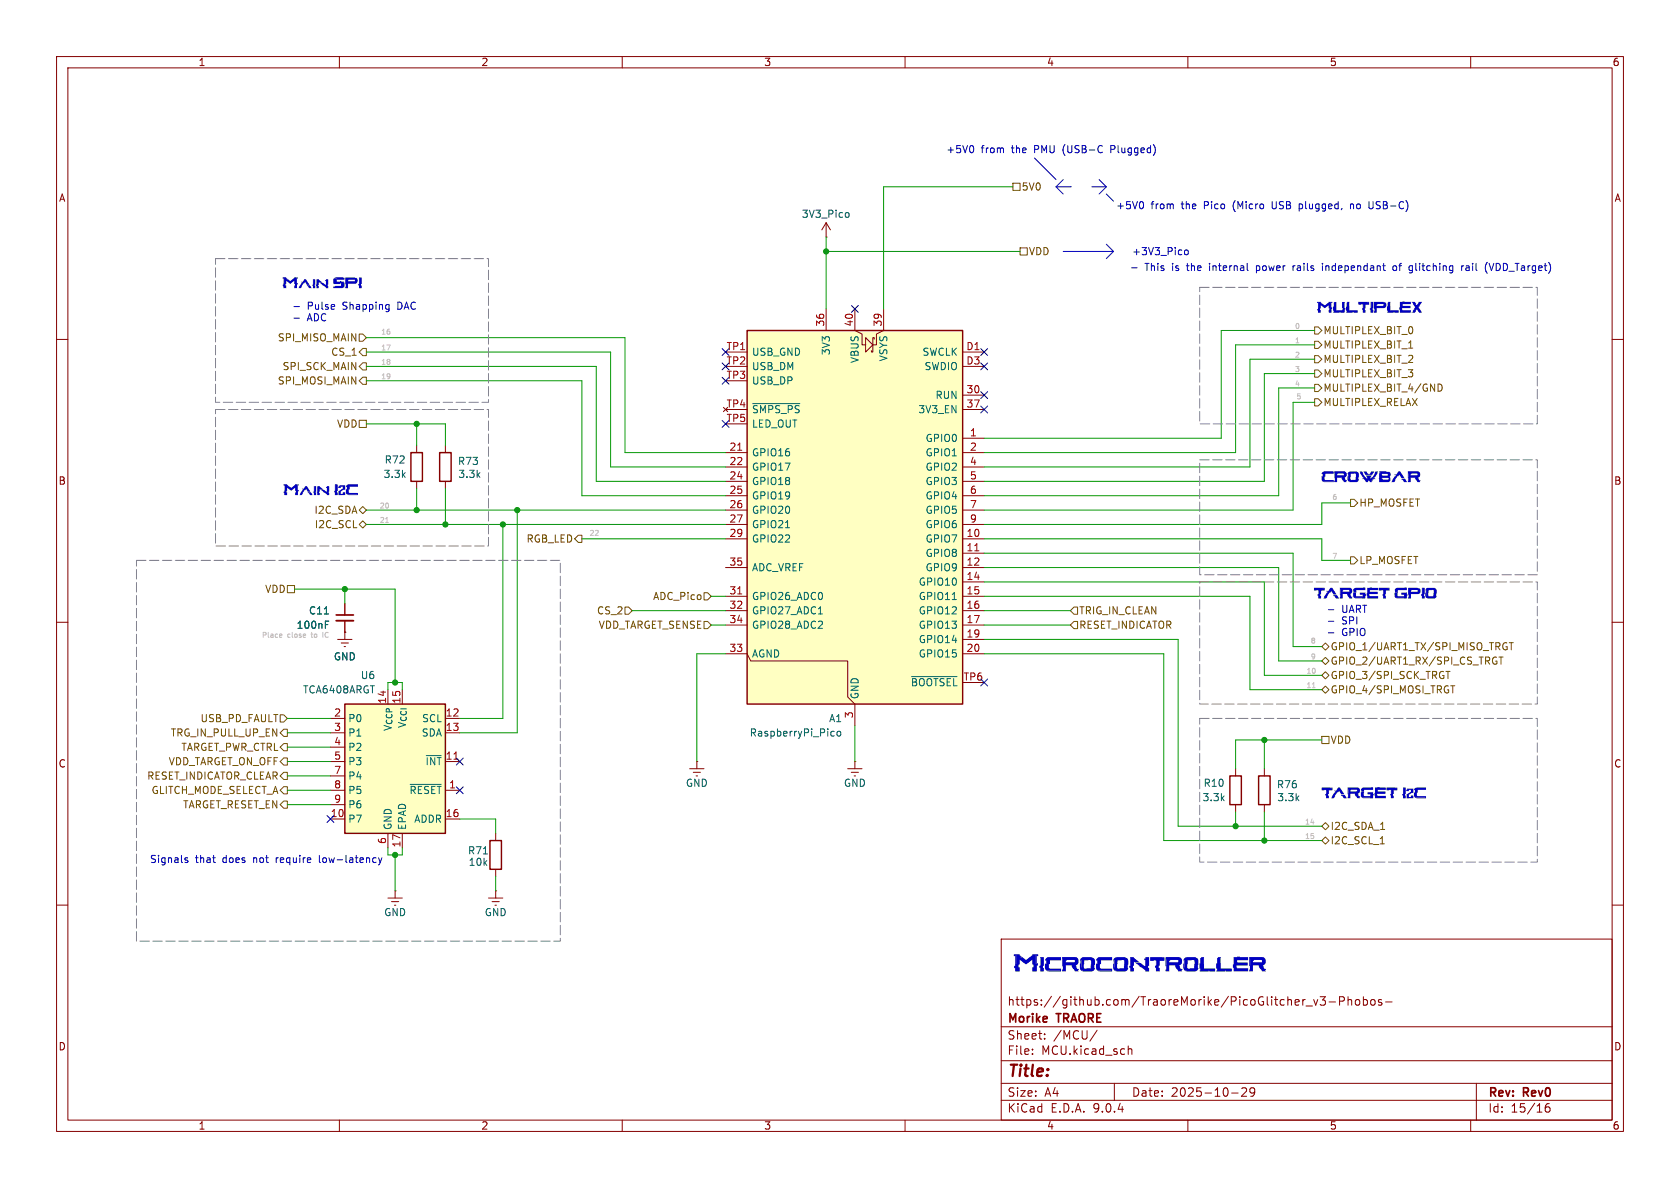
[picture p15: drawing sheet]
<svg xmlns="http://www.w3.org/2000/svg" width="297mm" height="210mm" viewBox="0 0 297 210" stroke-linecap="round" stroke-linejoin="round" font-family="sans-serif">
<defs><g id="words">
<text font-size="4.2" fill="#0000c2" x="179" y="172.3">Microcontroller</text>
<text font-size="2.8" fill="#840000" x="178" y="190.9">Title:</text>
<g font-size="2.7" fill="#0000c2">
<text x="49.8" y="51.3">Main</text>
<text x="58.8" y="51.3">SPI</text>
<text x="232.7" y="55.6">MULTIPLEX</text>
<text x="50" y="87.9">Main</text>
<text x="59" y="87.9">I2C</text>
<text x="233.5" y="85.6">CROWBAR</text>
<text x="232.2" y="106.1">TARGET</text>
<text x="246.4" y="106.1">GPIO</text>
<text x="233.5" y="141.5">TARGET</text>
<text x="247.8" y="141.5">I2C</text>
</g>
<g font-size="2.1" fill="#840000">
<text x="178" y="178">https://github.com/TraoreMorike/PicoGlitcher_v3-Phobos-</text>
<text x="178" y="184">Sheet:</text>
<text x="178" y="181.2">Morike</text>
<text x="186.2" y="184">/MCU/</text>
<text x="187" y="181.2">TRAORE</text>
<text x="178" y="186.7">File:</text>
<text x="184.1" y="186.7">MCU.kicad_sch</text>
<text x="178" y="196.9">KiCad</text>
<text x="178" y="194.1">Size:</text>
<text x="184.7" y="194.1">A4</text>
<text x="185.7" y="196.9">E.D.A.</text>
<text x="193.3" y="196.9">9.0.4</text>
<text x="200" y="194.1">Date:</text>
<text x="207" y="194.1">2025-10-29</text>
<text x="263" y="194.3">Rev:</text>
<text x="263" y="196.9">Id:</text>
<text x="267.1" y="196.9">15/16</text>
<text x="269.4" y="194.3">Rev0</text>
</g>
<g font-size="1.8" fill="#840000">
<text x="35" y="11.9">1</text>
<text x="85" y="11.9">2</text>
<text x="135" y="11.9">3</text>
<text x="185" y="11.9">4</text>
<text x="235" y="11.9">5</text>
<text x="285" y="11.9">6</text>
<text x="10.3" y="35.9">A</text>
<text x="285.3" y="35.9">A</text>
<text x="10.3" y="85.9">B</text>
<text x="285.3" y="85.9">B</text>
<text x="10.3" y="135.9">C</text>
<text x="285.3" y="135.9">C</text>
<text x="10.3" y="185.9">D</text>
<text x="285.3" y="185.9">D</text>
<text x="35" y="199.9">1</text>
<text x="85" y="199.9">2</text>
<text x="135" y="199.9">3</text>
<text x="185" y="199.9">4</text>
<text x="235" y="199.9">5</text>
<text x="285" y="199.9">6</text>
</g>
<g font-size="1.8" fill="#0000c2">
<text x="167.2" y="27.3">+5V0</text>
<text x="173.5" y="27.3">from</text>
<text x="179" y="27.3">the</text>
<text x="183.1" y="27.3">PMU</text>
<text x="188.3" y="27.3">(USB-C</text>
<text x="197" y="27.3">Plugged)</text>
<text x="197.2" y="37.2">+5V0</text>
<text x="203.5" y="37.2">from</text>
<text x="209" y="37.2">the</text>
<text x="213.1" y="37.2">Pico</text>
<text x="218.4" y="37.2">(Micro</text>
<text x="225.5" y="37.2">USB</text>
<text x="230.5" y="37.2">plugged,</text>
<text x="239.8" y="37.2">no</text>
<text x="243.2" y="37.2">USB-C)</text>
<text x="200.1" y="45.3">+3V3_Pico</text>
<text x="202.4" y="48.1">This</text>
<text x="207.3" y="48.1">is</text>
<text x="210.1" y="48.1">the</text>
<text x="214.2" y="48.1">internal</text>
<text x="222.7" y="48.1">power</text>
<text x="229.4" y="48.1">rails</text>
<text x="234.8" y="48.1">independant</text>
<text x="247.5" y="48.1">of</text>
<text x="250.6" y="48.1">glitching</text>
<text x="260" y="48.1">rail</text>
<text x="264.4" y="48.1">(VDD_Target)</text>
<text x="54.3" y="55">Pulse</text>
<text x="54.3" y="57">ADC</text>
<text x="60.7" y="55">Shapping</text>
<text x="70.6" y="55">DAC</text>
<text x="237.2" y="108.6">UART</text>
<text x="237.2" y="110.6">SPI</text>
<text x="237.2" y="112.6">GPIO</text>
<text x="26.4" y="152.8">Signals</text>
<text x="34.5" y="152.8">that</text>
<text x="39.5" y="152.8">does</text>
<text x="45" y="152.8">not</text>
<text x="49.2" y="152.8">require</text>
<text x="57.1" y="152.8">low-latency</text>
</g>
<g font-size="1.8" fill="#725600">
<text x="180.5" y="33.9">5V0</text>
<text x="181.8" y="45.3">VDD</text>
<text x="233.9" y="59.3">MULTIPLEX_BIT_0</text>
<text x="49" y="60.6">SPI_MISO_MAIN</text>
<text x="49.9" y="65.6">SPI_SCK_MAIN</text>
<text x="58.4" y="63.1">CS_1</text>
<text x="233.9" y="61.8">MULTIPLEX_BIT_1</text>
<text x="233.9" y="64.4">MULTIPLEX_BIT_2</text>
<text x="49" y="68.2">SPI_MOSI_MAIN</text>
<text x="233.9" y="69.4">MULTIPLEX_BIT_4/GND</text>
<text x="233.9" y="66.9">MULTIPLEX_BIT_3</text>
<text x="233.9" y="72">MULTIPLEX_RELAX</text>
<text x="59.5" y="75.8">VDD</text>
<text x="240.2" y="89.8">HP_MOSFET</text>
<text x="55.5" y="91">I2C_SDA</text>
<text x="55.5" y="93.6">I2C_SCL</text>
<text x="93" y="96.1">RGB_LED</text>
<text x="240.2" y="99.9">LP_MOSFET</text>
<text x="46.8" y="105">VDD</text>
<text x="115.4" y="106.3">ADC_Pico</text>
<text x="105.4" y="108.8">CS_2</text>
<text x="105.7" y="111.4">VDD_TARGET_SENSE</text>
<text x="190.7" y="108.8">TRIG_IN_CLEAN</text>
<text x="190.7" y="111.4">RESET_INDICATOR</text>
<text x="235.1" y="115.2">GPIO_1/UART1_TX/SPI_MISO_TRGT</text>
<text x="235.1" y="117.7">GPIO_2/UART1_RX/SPI_CS_TRGT</text>
<text x="235.1" y="120.2">GPIO_3/SPI_SCK_TRGT</text>
<text x="235.1" y="122.8">GPIO_4/SPI_MOSI_TRGT</text>
<text x="30.1" y="130.4">TRG_IN_PULL_UP_EN</text>
<text x="35.3" y="127.9">USB_PD_FAULT</text>
<text x="235.1" y="131.7">VDD</text>
<text x="29.7" y="135.5">VDD_TARGET_ON_OFF</text>
<text x="32" y="132.9">TARGET_PWR_CTRL</text>
<text x="25.9" y="138">RESET_INDICATOR_CLEAR</text>
<text x="26.7" y="140.6">GLITCH_MODE_SELECT_A</text>
<text x="32.3" y="143.1">TARGET_RESET_EN</text>
<text x="235.1" y="146.9">I2C_SDA_1</text>
<text x="235.1" y="149.5">I2C_SCL_1</text>
</g>
<g font-size="1.8" fill="#006464">
<text x="141.7" y="38.7">3V3_Pico</text>
<text x="132.8" y="63.1">USB_GND</text>
<text x="132.8" y="65.6">USB_DM</text>
<text x="146.9" y="62.9" transform="rotate(-90 146.9 62.9)">3V3</text>
<text x="152" y="64.3" transform="rotate(-90 152 64.3)">VBUS</text>
<text x="157.1" y="64" transform="rotate(-90 157.1 64)">VSYS</text>
<text x="163" y="63.1">SWCLK</text>
<text x="163.3" y="65.6">SWDIO</text>
<text x="132.8" y="68.2">USB_DP</text>
<text x="165.3" y="70.7">RUN</text>
<text x="132.8" y="73.3">~{SMPS_PS}</text>
<text x="132.8" y="75.8">LED_OUT</text>
<text x="162.3" y="73.3">3V3_EN</text>
<text x="67.9" y="82.1">R72</text>
<text x="80.9" y="82.4">R73</text>
<text x="132.8" y="80.9">GPIO16</text>
<text x="132.8" y="83.4">GPIO17</text>
<text x="163.5" y="78.3">GPIO0</text>
<text x="163.5" y="80.9">GPIO1</text>
<text x="163.5" y="83.4">GPIO2</text>
<text x="67.7" y="84.7">3.3k</text>
<text x="80.9" y="84.7">3.3k</text>
<text x="132.8" y="86">GPIO18</text>
<text x="132.8" y="88.5">GPIO19</text>
<text x="163.5" y="86">GPIO3</text>
<text x="163.5" y="88.5">GPIO4</text>
<text x="132.8" y="91">GPIO20</text>
<text x="132.8" y="93.6">GPIO21</text>
<text x="163.5" y="91">GPIO5</text>
<text x="163.5" y="93.6">GPIO6</text>
<text x="132.8" y="96.1">GPIO22</text>
<text x="132.8" y="101.2">ADC_VREF</text>
<text x="163.5" y="96.1">GPIO7</text>
<text x="163.5" y="98.7">GPIO8</text>
<text x="163.5" y="101.2">GPIO9</text>
<text x="132.8" y="106.3">GPIO26_ADC0</text>
<text x="162.3" y="103.7">GPIO10</text>
<text x="162.3" y="106.3">GPIO11</text>
<text x="52.3" y="111.4">100nF</text>
<text x="54.5" y="108.8">C11</text>
<text x="132.8" y="108.8">GPIO27_ADC1</text>
<text x="132.8" y="111.4">GPIO28_ADC2</text>
<text x="162.3" y="108.8">GPIO12</text>
<text x="162.3" y="111.4">GPIO13</text>
<text x="162.3" y="113.9">GPIO14</text>
<text x="58.9" y="116.9">GND</text>
<text x="132.8" y="116.4">AGND</text>
<text x="162.3" y="116.4">GPIO15</text>
<text x="53.5" y="122.8">TCA6408ARGT</text>
<text x="63.7" y="120.2">U6</text>
<text x="152" y="123.7" transform="rotate(-90 152 123.7)">GND</text>
<text x="160.9" y="121.5">~{BOOTSEL}</text>
<text x="61.5" y="127.9">P0</text>
<text x="61.5" y="130.4">P1</text>
<text x="69.4" y="129.4" transform="rotate(-90 69.4 129.4)">V_{CCP}</text>
<text x="72" y="128.8" transform="rotate(-90 72 128.8)">V_{CCI}</text>
<text x="74.5" y="130.4">SDA</text>
<text x="74.5" y="127.9">SCL</text>
<text x="132.4" y="130.4">RaspberryPi_Pico</text>
<text x="146.5" y="127.9">A1</text>
<text x="61.5" y="132.9">P2</text>
<text x="61.5" y="135.5">P3</text>
<text x="75.1" y="135.5">~{INT}</text>
<text x="61.5" y="138">P4</text>
<text x="61.5" y="140.6">P5</text>
<text x="61.5" y="143.1">P6</text>
<text x="72.3" y="140.6">~{RESET}</text>
<text x="121.2" y="139.3">GND</text>
<text x="149.1" y="139.3">GND</text>
<text x="212.5" y="141.8">3.3k</text>
<text x="212.7" y="139.3">R10</text>
<text x="225.6" y="139.5">R76</text>
<text x="225.7" y="141.8">3.3k</text>
<text x="61.5" y="145.6">P7</text>
<text x="69.4" y="146.8" transform="rotate(-90 69.4 146.8)">GND</text>
<text x="72" y="146.8" transform="rotate(-90 72 146.8)">EPAD</text>
<text x="73.1" y="145.6">ADDR</text>
<text x="82.6" y="151.2">R71</text>
<text x="82.8" y="153.3">10k</text>
<text x="67.8" y="162.2">GND</text>
<text x="85.6" y="162.2">GND</text>
</g>
<g font-size="1.8" fill="#a90000">
<text x="145.8" y="57.8" transform="rotate(-90 145.8 57.8)">36</text>
<text x="150.9" y="57.8" transform="rotate(-90 150.9 57.8)">40</text>
<text x="156" y="57.8" transform="rotate(-90 156 57.8)">39</text>
<text x="128.3" y="62">TP1</text>
<text x="128.3" y="64.5">TP2</text>
<text x="170.7" y="62">D1</text>
<text x="170.7" y="64.5">D3</text>
<text x="128.3" y="67.1">TP3</text>
<text x="170.8" y="69.6">30</text>
<text x="128.3" y="72.1">TP4</text>
<text x="128.3" y="74.7">TP5</text>
<text x="170.8" y="72.1">37</text>
<text x="171.4" y="77.2">1</text>
<text x="128.9" y="79.8">21</text>
<text x="128.9" y="82.3">22</text>
<text x="171.4" y="79.8">2</text>
<text x="171.4" y="82.3">4</text>
<text x="128.9" y="84.8">24</text>
<text x="128.9" y="87.4">25</text>
<text x="128.9" y="89.9">26</text>
<text x="171.4" y="84.8">5</text>
<text x="171.4" y="87.4">6</text>
<text x="171.4" y="89.9">7</text>
<text x="128.9" y="92.5">27</text>
<text x="128.9" y="95">29</text>
<text x="170.8" y="95">10</text>
<text x="171.4" y="92.5">9</text>
<text x="128.9" y="100.1">35</text>
<text x="170.8" y="97.5">11</text>
<text x="170.8" y="100.1">12</text>
<text x="128.9" y="105.2">31</text>
<text x="128.9" y="107.7">32</text>
<text x="170.8" y="102.6">14</text>
<text x="170.8" y="105.2">15</text>
<text x="170.8" y="107.7">16</text>
<text x="128.9" y="110.2">34</text>
<text x="170.8" y="110.2">17</text>
<text x="170.8" y="112.8">19</text>
<text x="128.9" y="115.3">33</text>
<text x="170.8" y="115.3">20</text>
<text x="68.3" y="124.5" transform="rotate(-90 68.3 124.5)">14</text>
<text x="70.9" y="124.5" transform="rotate(-90 70.9 124.5)">15</text>
<text x="170.3" y="120.4">TP6</text>
<text x="59" y="126.7">2</text>
<text x="59" y="129.3">3</text>
<text x="59" y="131.8">4</text>
<text x="78.7" y="126.7">12</text>
<text x="78.7" y="129.3">13</text>
<text x="150.9" y="127.1" transform="rotate(-90 150.9 127.1)">3</text>
<text x="59" y="134.4">5</text>
<text x="59" y="136.9">7</text>
<text x="78.7" y="134.4">11</text>
<text x="59" y="139.4">8</text>
<text x="59" y="142">9</text>
<text x="79.3" y="139.4">1</text>
<text x="58.4" y="144.5">10</text>
<text x="68.3" y="149.3" transform="rotate(-90 68.3 149.3)">6</text>
<text x="70.9" y="149.9" transform="rotate(-90 70.9 149.9)">17</text>
<text x="78.7" y="144.5">16</text>
</g>
<g font-size="1.2" fill="#c2c2c2">
<text x="67.3" y="59.4">16</text>
<text x="228.9" y="58.3">0</text>
<text x="67.3" y="64.7">18</text>
<text x="67.3" y="62.1">17</text>
<text x="228.9" y="66">3</text>
<text x="228.9" y="63.4">2</text>
<text x="228.9" y="60.9">1</text>
<text x="67.3" y="67.2">19</text>
<text x="228.9" y="68.5">4</text>
<text x="229.1" y="70.8">5</text>
<text x="235.5" y="88.6">6</text>
<text x="67.1" y="92.6">21</text>
<text x="67.1" y="90.1">20</text>
<text x="104.1" y="94.9">22</text>
<text x="235.5" y="99">7</text>
<text x="46.2" y="112.9">Place</text>
<text x="50.9" y="112.9">close</text>
<text x="55.3" y="112.9">to</text>
<text x="57.6" y="112.9">IC</text>
<text x="231.6" y="114">8</text>
<text x="230.9" y="119.3">10</text>
<text x="231.6" y="116.8">9</text>
<text x="230.9" y="121.8">11</text>
<text x="230.6" y="146">14</text>
<text x="230.6" y="148.5">15</text>
</g>
</g></defs>
<g fill="none" stroke="#840000" stroke-width=".18">
<path d="M10 10h277v190h-277zM12 12h273v186h-273zM60 10v2M110 10v2M160 10v2M210 10v2M260 10v2M146 39.4l-.7 1.2M146 39.4l.8 1.2M146 39.4v2.5M146 41.9h.1M10 60h2"/>
<path d="M285 60h2M10 110h2M59.7 113h2.5M60.3 113.7h1.3M60.8 114.3h.3M61 111.8h.1M61 111.8v1.2M285 110h2M121.9 135.9h2.6M122.6 136.5h1.2M123.1 137.2h.2M123.2 134.6h.1"/>
<path d="M123.2 134.6v1.3M223.5 135.9v1.3M223.5 142.2v1.3M10 160h2M177 166h108v32h-108zM230.9 177.8h1.1M232.2 176.7l.4 1 .4-1M233.4 176.2h.9l-.5 .6 .4 .1v.7l-.2 .1h-.4l-.2-.1M235 177.1h1.1M236.8 177l.7-.1 .2-.2-.1-.4-.2-.1h-.6v1.5M238.3 176.2v1.5M238.3 176.8l.2-.1 .4 .1 .1 .9"/>
<path d="M239.7 176.8l.2-.1 .4 .1 .1 .6-.2 .2-.3 .1-.2-.1zM241 176.8l.5-.1 .2 .3v.4l-.1 .2h-.6M241 176.2v1.5M242.4 176.8l.2-.1 .4 .1 .1 .6-.1 .2-.4 .1-.2-.1zM244.2 176.8l-.3-.1-.2 .2v.2l.5 .2v.3h-.5M245 177.1h1.1M285 160h2M60 198v2M110 198v2M160 198v2M177 194.5h108M177 191.5h108"/>
<path d="M177 187.5h108M177 181.5h108M182.5 186.3v.1M182.5 185.5v.1M184.7 183.6v.1M184.7 182.8v.1M194 182.1l-1.3 2M197 191.5v3M199.5 184.9v1.5M199.5 185.5l.2-.1 .3 .1 .1 .9M210 198v2M217.7 193.2h1.2"/>
<path d="M219.5 192.4l.6-.1 .2 .1 .1 .3-.9 1.1h.9M221.8 192.9l-.3 .3h-.3l-.2-.3 .1-.5 .4-.1 .2 .1a.99 .99 0 0 1-.3 1.4h-.3M260 198v2M261 191.5v6.5M273.9 195.1a.59 .59 0 0 0-.7 .6v.6l.1 .2 .4 .1 .3-.1v-.5l-.1-.3h-.4l-.3 .3"/>
</g>
<path d="M222.5 137.2h2v5h-2z" fill="none" stroke="#840000" stroke-width=".25"/>
<path d="M149.7 37.6h.3l.1 .2-.1 .5-.3 .1" fill="none" stroke="#006464" stroke-width=".18"/>
<path d="M132.1 58.4h38.1v66.1h-38.1z" fill="#ffffc2"/>
<path d="M132.1 58.4h38.1v66.1h-38.1z" fill="none" stroke="#840000" stroke-width=".25"/>
<g fill="none" stroke="#840000" stroke-width=".18">
<path d="M146 54.6v3.8M151.1 54.6v3.8l1.3 .7v1.9h.6M153 59.7l1.3 1.3-1.3 1.2zM154.6 59.9v-.2h-.3v2.5h-.2v-.2M156.2 54.6v3.8l-1.3 .7v1.9h-.6M127.9 72l.8 .8M128.3 62.2h3.8M128.3 64.8h3.8M128.3 72.4h3.8M128.3 67.3h3.8M128.3 74.9h3.8M128.7 72l-.8 .8"/>
<path d="M170.2 62.2h3.8M170.2 64.8h3.8M170.2 69.9h3.8M170.2 72.4h3.8M170.2 77.5h3.8M128.3 80h3.8M128.3 82.6h3.8M128.3 85.1h3.8M128.3 87.6h3.8M128.3 90.2h3.8M128.3 92.7h3.8M128.3 95.3h3.8"/>
<path d="M170.2 80h3.8M170.2 82.6h3.8M170.2 85.1h3.8M170.2 87.6h3.8M170.2 90.2h3.8M170.2 92.7h3.8M170.2 95.3h3.8M170.2 97.8h3.8M128.3 115.6h3.8l.6 1.2h17.2v6.4l1.2 1.3v3.8M128.3 100.3h3.8M128.3 105.4h3.8M128.3 108h3.8"/>
<path d="M128.3 110.5h3.8M170.2 100.3h3.8M170.2 102.9h3.8M170.2 105.4h3.8M170.2 108h3.8M170.2 110.5h3.8M170.2 113h3.8M170.2 115.6h3.8M149.9 135.9h2.5M150.5 136.5h1.3M151 137.2h.3M151.1 134.6h.1"/>
<path d="M151.1 134.6v1.3M170.2 120.7h3.8"/>
</g>
<path d="M130.4 79.6h.7M172.3 97.4h.8M130.4 105h.7" fill="none" stroke="#a90000" stroke-width=".18"/>
<path d="M133.1 71.3h8.3M138.9 93.3h.7M144.7 108.5h.7M161.2 119.6h8M168.4 106h.7M147.1 129.3h.4M147.5 130.1h-.4M148 129.4l.2-.1 .4 .1v.5l-.1 .2h-.3l-.2-.1z" fill="none" stroke="#006464" stroke-width=".18"/>
<path d="M61 124.5h17.7v22.8h-17.7z" fill="#ffffc2"/>
<path d="M72.6 80h2.1v5.1h-2.1zM77.7 80h2.1v5.1h-2.1zM61 124.5h17.7v22.8h-17.7zM217.4 137.2h2.1v5h-2.1zM86.6 148.6h2v5.1h-2z" fill="none" stroke="#840000" stroke-width=".25"/>
<g fill="none" stroke="#840000" stroke-width=".18">
<path d="M73.7 78.7v1.3M78.7 78.7v1.3M73.7 85.1v1.3M78.7 85.1v1.3M61 106.7v2M61 109.7v2.1M58.4 127h2.6M58.4 129.5h2.6M58.4 134.6h2.6M58.4 139.7h2.6M58.4 132.1h2.6M58.4 137.2h2.6"/>
<path d="M78.7 127h2.6M78.7 129.5h2.6M78.7 134.6h2.6M78.7 139.7h2.6M218.4 135.9v1.3M58.4 144.8h2.6M58.4 142.2h2.6M68.6 147.3v2.6M68.6 158.8h2.5M69.2 159.4h1.3M69.8 157.5h.1M69.8 157.5v1.3"/>
<path d="M71.1 147.3v2.6M78.7 144.8h2.6M86.4 158.8h2.5M87 159.4h1.3M87.6 157.5h.1M87.6 147.3v1.3M87.6 153.7v1.2M87.6 157.5v1.3M218.4 142.2v1.3M69.7 160h.3M87.5 160h.3"/>
</g>
<path d="M57.3 108.5h.8M57.5 110.4h.4M57.5 109.8h.6M72.5 138.7h5.5M75.4 133.6h2.6M85.5 150.9h.7" fill="none" stroke="#006464" stroke-width=".18"/>
<path d="M80.3 134.2h.7" fill="none" stroke="#a90000" stroke-width=".18"/>
<path d="M59.4 108.7h3.1" fill="none" stroke="#840000" stroke-width=".3"/>
<path d="M59.4 109.7h3.1" fill="none" stroke="#840000" stroke-width=".33"/>
<g fill="none" stroke="#725600" stroke-width=".18">
<path d="M179.1 32.4h1.2v1.3h-1.2zM63.5 59.1h.6l.7 .6-.7 .6h-.6zM180.3 43.8h1.3v1.3h-1.3zM232.4 57.8h.6l.7 .6-.7 .7h-.6zM63.5 74.3h1.3v1.3h-1.3zM64.1 64.1h.7v1.3h-.7l-.6-.6zM64.1 61.6h.7v1.3h-.7l-.6-.7zM64.1 66.7h.7v1.2h-.7l-.6-.6zM232.4 67.9h.6l.7 .7-.7 .6h-.6zM232.4 60.3h.6l.7 .7-.7 .6h-.6zM232.4 65.4h.6l.7 .6-.7 .7h-.6zM232.4 62.9h.6l.7 .6-.7 .6h-.6z"/>
<path d="M232.4 70.5h.6l.7 .6-.7 .7h-.6zM249 61.5h.8M254.2 67.9a.64 .64 0 0 1 .8 .6 .64 .64 0 0 1-.8 .7M63.5 92.7l.6-.6 .7 .6-.7 .6zM64.1 89.5l.7 .7-.7 .6-.6-.6zM102.2 94.6h.7v1.3h-.7l-.6-.6zM238.8 98.4h.6l.6 .7-.6 .6h-.6zM238.8 88.3h.6l.6 .6-.6 .6h-.6zM50.8 103.5h1.3v1.3h-1.3zM110.5 107.3h.6l.7 .7-.7 .6h-.6zM124.5 109.9h.6l.6 .6-.6 .6h-.6zM124.5 104.8h.6l.6 .6-.6 .6h-.6z"/>
<path d="M189.2 110.5l.7-.6h.6v1.2h-.6zM189.9 107.3h.6v1.3h-.6l-.7-.6zM233.7 119.4l.6-.7 .6 .7-.6 .6zM233.7 114.3l.6-.6 .6 .6-.6 .6zM233.7 116.8l.6-.6 .6 .6-.6 .7zM255.6 118.7h.7M256 118.7v1.3M264.3 116.1l.3 .1M264.4 116.9h.2v.4l-.2 .1M265 116.1h.7M265.4 116.1v1.3M266.2 114.3h.2v.5l-.2 .1"/>
<path d="M266.3 113.6l.1 .1M266.8 113.6h.7M267.2 113.6v1.3M49.5 126.4h.7l.6 .6-.6 .6h-.7zM50.2 131.4h.6v1.3h-.6l-.7-.6zM50.2 128.9h.6v1.3h-.6l-.7-.7zM50.2 134h.6v1.3h-.6l-.7-.7zM50.2 136.5h.6v1.3h-.6l-.7-.6zM50.2 139.1h.6v1.2h-.6l-.7-.6zM233.7 121.9l.6-.6 .6 .6-.6 .7zM233.7 130.2h1.2v1.2h-1.2zM256.5 121.2h.7"/>
<path d="M256.8 121.2v1.3M50.2 141.6h.6v1.3h-.6l-.7-.7zM233.7 146.1l.6-.7 .6 .7-.6 .6zM233.7 148.6l.6-.6 .6 .6-.6 .6zM244 149.2h.7M244.1 146.6h.7"/>
</g>
<path d="M182.9 27.9l3.8 3.9M186.7 33h2.5M186.7 33l1.3 1.3M188 31.8l-1.3 1.2M189.2 33h.1M193 33h2.6M194.3 31.8l1.3 1.2M195.6 34.3l1.2 1.3M195.6 33l-1.3 1.3M188 44.5h8.8M195.6 43.2l1.2 1.3M196.8 44.5l-1.2 1.2" fill="none" stroke="#0000c2" stroke-width=".18"/>
<g fill="none" stroke="#009600" stroke-width=".18">
<path d="M179.1 33h-22.9v21.6M64.8 59.7h45.7v20.3h17.8M146 41.9v12.7M146 44.5h34.3M232.4 58.4h-16.5v19.1h-41.9M64.8 67.3h38.1v20.3h25.4M64.8 62.2h43.1v20.4h20.4M64.8 64.8h40.6v20.3h22.9M64.8 74.9h13.9v3.8M73.7 74.9v3.8M232.4 71.1h-3.8v19.1h-54.6M232.4 68.6h-6.3v19h-52.1"/>
<path d="M232.4 61h-14v19h-44.4M232.4 66h-8.9v19.1h-49.5M232.4 63.5h-11.4v19.1h-47M64.8 92.7h63.5M64.8 90.2h63.5M73.7 86.4v3.8M78.7 86.4v6.3M88.9 92.7v34.3h-7.6M91.4 90.2v39.3h-10.1M102.9 95.3h25.4M174 95.3h59.7v3.8h5.1M174 97.8h54.6v16.5h5.1"/>
<path d="M238.8 88.9h-5.1v3.8h-59.7M52.1 104.1h17.7v16.6M61 104.1v2.6M111.8 108h16.5M125.7 105.4h2.6M125.7 110.5h2.6M128.3 115.6h-5.1v19M174 108h15.2M174 105.4h47v16.5h12.7M174 102.9h49.5v16.5h10.2M174 115.6h31.7v33h28M174 113h34.3v33.1h25.4"/>
<path d="M174 100.3h52.1v16.5h7.6M174 110.5h15.2M50.8 127h7.6M50.8 129.5h7.6M50.8 132.1h7.6M50.8 139.7h7.6M50.8 134.6h7.6M50.8 137.2h7.6M68.6 121.9v-1.2h2.5v1.2M151.1 128.3v6.3M223.5 130.8v5.1M233.7 130.8h-15.3v5.1"/>
<path d="M50.8 142.2h7.6M68.6 149.9v1.2h2.5v-1.2M69.8 151.1v6.4M81.3 144.8h6.3v2.5M87.6 154.9v2.6M218.4 143.5v2.6M223.5 143.5v5.1"/>
</g>
<g fill="none" stroke="#000084" stroke-width=".18">
<path d="M150.5 54l1.2 1.2M151.7 54l-1.2 1.2M127.7 61.6l1.2 1.2M127.7 74.3l1.2 1.2M127.7 66.7l1.2 1.2M127.7 64.2l1.2 1.2M128.9 74.3l-1.2 1.2M128.9 61.6l-1.2 1.2M128.9 66.7l-1.2 1.2M128.9 64.2l-1.2 1.2M173.4 64.2l1.2 1.2M173.4 71.8l1.2 1.2"/>
<path d="M173.4 69.2l1.2 1.3M173.4 61.6l1.2 1.2M174.6 64.2l-1.2 1.2M174.6 71.8l-1.2 1.2M174.6 69.2l-1.2 1.3M174.6 61.6l-1.2 1.2M80.7 134l1.2 1.2M80.7 139.1l1.2 1.2M81.9 134l-1.2 1.2M81.9 139.1l-1.2 1.2M173.4 120l1.2 1.3M174.6 120l-1.2 1.3"/>
<path d="M57.8 144.2l1.2 1.2M59 144.2l-1.2 1.2"/>
</g>
<path d="M49.5 112.1h.3v.2l-.4 .1M49.8 112.6l-.3 .1M57.1 111.8v.9" fill="none" stroke="#c2c2c2" stroke-width=".18"/>
<g fill="#0000c2">
<path d="M55.9 49.4h.5l.6 .6-.6-.1v.4h-.1l.1 .6h-.5v-.4h-.1z"/>
<path d="M56.5 50h.6l.5 .3v-.6h-.1v-.2h.1v-.1h.4v.9h-.1l.1 .6h-.4z"/>
<path d="M63.5 49h.4v1.2h-.1l.1 .7h-.4v-.5h-.2v-.2l.3-.1v-1l-.1 1z"/>
</g>
<path d="M68.2 92.4h.5" fill="none" stroke="#c2c2c2" stroke-width=".18"/>
<g fill="#0000c2">
<path d="M56.1 85.9h.4l.7 .6-.7-.1v.5h-.1l.1 .6h-.4v-.4h-.1z"/>
<path d="M56.7 86.6h.6l.5 .3v-.6h-.1v-.2h.1v-.2h.4v1h-.1l.1 .6h-.4z"/>
</g>
<path d="M234.8 107.8h1M234.8 109.8h1M234.8 111.9h1" fill="none" stroke="#0000c2" stroke-width=".18"/>
<path d="M245.1 139.2h1.9v.5h-.6v.7h-.1l.1 .7h-.5l-.1-.7 .2-.1v-.6l-.1 .6v-.7l-.8 .1v-.4h1.8h-1.8z" fill="#0000c2"/>
<g fill="none" stroke="#0000c2" stroke-width=".18">
<path d="M171.8 25.7a.79 .79 0 0 1 0 1.3M196.4 26.4h.5M196.9 25.7h-.5v1.3M200 47.3h1M209.5 44.2h.3l.3 .2v.4l-.3 .2h-.3l-.1-.2zM220.5 47.6l.2 .2M222.1 47v1.3M222.1 47.8h.1M222.2 47h-.1M228.6 47v.8M229 47l-.4 .2M233.8 46.6v.1"/>
<path d="M233.8 47v.8M246.4 47h.3l.2 .2v.4l-.2 .2h-.3l-.2-.2zM249.6 47h.1M249.7 47v1l-.1 .2M249.7 47.8h-.1M258.4 47v.8M258.8 47l-.4 .2M259.6 47h-.4M259.6 47.3h-.3l-.2 .2 .1 .3h.4M262.9 48.3h.1M262.9 46.4h.1M263.2 46.6l.5 1.2 .4-1.2"/>
</g>
<path d="M232 121.6h.5" fill="none" stroke="#c2c2c2" stroke-width=".18"/>
<g fill="#0000c2">
<path d="M243.8 103.9h1.9v.5h-.7v.7h-.1l.1 .7h-.5l-.1-.7 .2-.1v-.6l-.1 .6v-.7l-.7 .1v-.4h1.8h-1.8z"/>
<path d="M252.2 104l.2-.1h1.2l.4 .5v1l-.2 .3-.3 .1-1.3-.1h.2a.37 .37 0 0 1-.4-.4h.2v-.5h.3v.5l.1 .1h.8l.1-.3-.1-.8h-.8v.5h-.4l-.1-.5v1h-.1v-.5l.1-.1-.1-.3z"/>
<path d="M206.1 169.2h2.2a.75 .75 0 0 1 .7 .7 .75 .75 0 0 1-.6 .8l.3 .6h.3v.2h-.2l.2 .2h-.7l-.6-.9h.1l-.1-.1h-1v1h-.6v-.3h.1v-.6h-.1v-.1h.1v-.9h.5v.3h1.5l.1-.1-.1-.3h-1.3v.1h-.7v-.2v1.1h-.1z"/>
<path d="M209.4 169.4l.5-.2 1.6 .1h-.1a.56 .56 0 0 1 .5 .6v.7h-.1v.5h.1a.68 .68 0 0 1-.7 .6l-1.7-.1h.2a.54 .54 0 0 1-.5-.5l.3-.1v-.6h.4v.7l.2 .1h1l.1-.5v-.8l-.2-.2-1 .1v.6h-.5l-.1-.7v1.3h-.2v-.6l.2-.2-.2-.4z"/>
<path d="M212.3 169.2h.6v2h1.9v.5h-1v-.1l-.1 .1h-1.6l.1-.5h-.1v-.9h.7v-1v1h-.7h.1v-1h.1z"/>
<path d="M215.3 169.2h.5v2h2v.5h-1.1v-.1l-.1 .1h-1.6l.2-.5h-.2v-.9h.7v-1v1h-.7h.2v-1h.1z"/>
<path d="M218.1 169.2h.6v-.1l2 .1v.5h-2v.4h1.9v.6h-2l.1 .5h2v.5h-2.6v-.6h-.1z"/>
<path d="M220.8 169.2h2.3a.75 .75 0 0 1 .7 .7 .75 .75 0 0 1-.6 .8l.3 .6h.3v.2h-.2l.2 .2h-.7l-.6-.9h.1l-.1-.1h-1v1h-.7v-.3h.2v-.6h-.2v-.1h.2v-.9h.5v.3h1.5l.1-.1-.1-.3h-1.3v.1h-.7v-.2v1.1h-.2z"/>
</g>
<path d="M52 54.2h.9M52 56.2h.9M68.7 53.8l.1 .1M68.8 53.8v1.1l-.1 .1M68.8 54.6l-.1 .1M32.7 152l.5 .1v.2l-.2 .2-.3-.1M32.7 151.7h.5M56.5 151.2v1.1l.1 .2M66.9 151.6l.3 .9M67.2 152.5l-.3 .4M67.5 151.6l-.3 .9" fill="none" stroke="#0000c2" stroke-width=".18"/>
<g fill="#0000c2">
<path d="M247.5 53.4h1.9v.4h-1.4v.3h1.3v.4h-1.4l.1 .3h1.4v.5h-1.9v-.5h-.1z"/>
<path d="M249.5 53.4h.6l.3 .5h.1l.3-.5h-.1h.7l-.5 .7 .2 .1h-.3v.2l.6 .9h-.5l-.4-.6h-.1l-.3 .6h-.6l.4-.5h.2l-.2-.1 .3-.4z"/>
<path d="M246.5 83.9h.4l.3-.6h.3l.8 1.2h-.5l-.4-.6-.2 .3h-.1l-.6 1h-.5l.8-1.2z"/>
<path d="M247.7 84.7l.7-.1 .4 .6h-.6l-.3-.4h-.2z"/>
<path d="M248.9 83.3h1.8a.58 .58 0 0 1 .4 .6 .58 .58 0 0 1-.4 .5l.2 .5h.2v.1h-.1l.1 .2h-.5l-.4-.8h-.8v.8h-.5l.1-1.4h.4v.2h1.1l.1-.1-.1-.2-1.5 .1v-.2l-.1 .8z"/>
</g>
<path d="M201.9 35.6a.79 .79 0 0 1 0 1.3M224.9 35.6v1.1l.2 .2M229.7 36.8l.3 .1M230 36.1h-.3M238.7 36.2l.4-.1 .2 .1M238.7 36.1v.8M242.7 35.6v1.1l-.1 .1-.3 .1" fill="none" stroke="#0000c2" stroke-width=".18"/>
<path d="M38.1 45.7h48.3v25.4h-48.3zM212.1 50.8h59.7v24.1h-59.7zM38.1 72.4h48.3v24.1h-48.3zM24.1 99.1h75v67.3h-75zM212.1 81.3h59.7v20.3h-59.7zM212.1 102.9h59.7v21.6h-59.7zM212.1 127h59.7v25.4h-59.7z" fill="none" stroke="#848484" stroke-width=".18" stroke-dasharray="1.7 .6"/>
<path d="M57.3 108.5h.8M57.5 110.4h.4M57.5 109.8h.6" fill="none" stroke="#006464" stroke-width=".18"/>
<path d="M61 111.8h.1M61 106.7v2M61 109.7v2.1" fill="none" stroke="#840000" stroke-width=".18"/>
<g fill="#009600" stroke="#009600" stroke-width=".18">
<circle cx="91.4" cy="90.2" r=".46"/>
<circle cx="69.8" cy="120.7" r=".46"/>
<circle cx="69.8" cy="151.1" r=".46"/>
<circle cx="146" cy="44.5" r=".46"/>
<circle cx="223.5" cy="148.6" r=".46"/>
<circle cx="218.4" cy="146.1" r=".46"/>
<circle cx="223.5" cy="130.8" r=".46"/>
<circle cx="61" cy="104.1" r=".46"/>
<circle cx="78.7" cy="92.7" r=".46"/>
<circle cx="73.7" cy="74.9" r=".46"/>
<circle cx="73.7" cy="90.2" r=".46"/>
<circle cx="88.9" cy="92.7" r=".46"/>
</g>
<use href="#words"/>
</svg>
